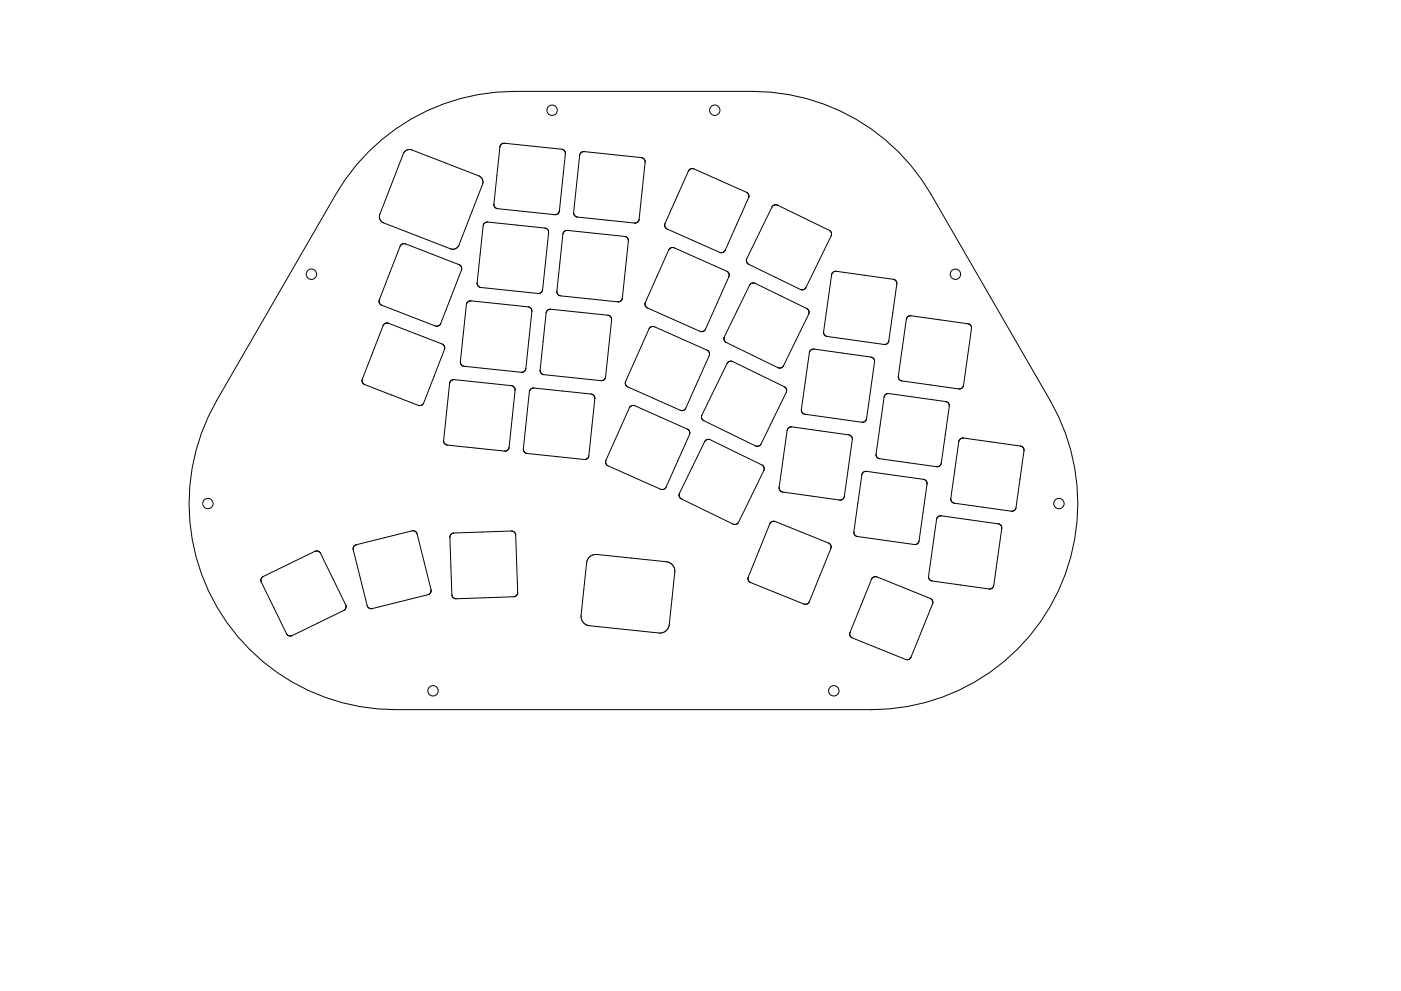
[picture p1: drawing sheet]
<svg xmlns="http://www.w3.org/2000/svg" width="297mm" height="210mm" viewBox="0 0 297 210" stroke-linecap="round" stroke-linejoin="round" font-family="sans-serif">
<g fill="none" stroke="#000" stroke-width=".21">
<path d="M109.1 19.4a43.7 43.7 0 0 0-37.9 21.9l-25.3 43.7M109.1 19.4h50.4a43.7 43.7 0 0 1 37.9 21.8M109.1 19.4h.1M85.8 32.1l.7-.3h.7l14.3 5.5a1.4 1.4 0 0 1 .8 1.8l-5 12.9a1.4 1.4 0 0 1-1.8 .8l-14.2-5.5a1.4 1.4 0 0 1-.8-1.8l5-12.9zM106.3 30.6l.7-.2 12.1 1.3a.9 .9 0 0 1 .8 1l-1.3 12a.9 .9 0 0 1-1 .8l-12.1-1.2a.9 .9 0 0 1-.8-1l1.3-12.1zM123.2 32.4l.7-.2 12.1 1.2a.9 .9 0 0 1 .8 1l-1.3 12.1a.9 .9 0 0 1-1 .8l-12.1-1.2a.9 .9 0 0 1-.8-1l1.3-12.1zM146.1 36.1a.9 .9 0 0 1 1-.3l11.1 5a.9 .9 0 0 1 .5 1.2l-4.9 11.1a.9 .9 0 0 1-1.2 .4l-11.1-4.9a.9 .9 0 0 1-.5-1.2zM85 52l.4-.3h.5l11.4 4.4a.9 .9 0 0 1 .5 1.2l-4.4 11.3a.9 .9 0 0 1-1.1 .6l-11.4-4.4a.9 .9 0 0 1-.5-1.2zM102.7 47.4l.7-.3 12.1 1.3a.9 .9 0 0 1 .8 1l-1.3 12.1a.9 .9 0 0 1-.9 .8l-12.1-1.3a.9 .9 0 0 1-.8-1l1.2-12.1zM119.6 49.1l.7-.2 12.1 1.3a.9 .9 0 0 1 .8 .9l-1.2 12.1a.9 .9 0 0 1-1 .8l-12.1-1.2a.9 .9 0 0 1-.8-1l1.2-12.1zM141.9 52.8a.9 .9 0 0 1 1.1-.2l11.1 4.9a.9 .9 0 0 1 .4 1.2l-4.9 11.1a.9 .9 0 0 1-1.2 .5l-11.1-5a.9 .9 0 0 1-.5-1.1zM163.8 43.7a.9 .9 0 0 1 1.1-.2l10.9 5.4a.9 .9 0 0 1 .4 1.2l-5.3 10.9a.9 .9 0 0 1-1.2 .4l-11-5.3a.9 .9 0 0 1-.4-1.2z"/>
<path d="M176.6 57.8l.7-.2 12.1 1.7a.9 .9 0 0 1 .7 1l-1.7 12a.9 .9 0 0 1-1 .8l-12-1.7a.9 .9 0 0 1-.8-1l1.7-12.1zM197.4 41.2v.1M197.4 41.3l25.3 43.7a43.7 43.7 0 0 1-37.9 65.6M81.4 68.8l.4-.2h.5l11.4 4.4a.9 .9 0 0 1 .5 1.1l-4.4 11.4a.9 .9 0 0 1-1.1 .5l-11.4-4.4a.9 .9 0 0 1-.5-1.2zM99.2 64.1l.7-.3 12.1 1.3a.9 .9 0 0 1 .8 1l-1.3 12.1a.9 .9 0 0 1-1 .8l-12.1-1.3a.9 .9 0 0 1-.8-1l1.3-12.1zM116.1 65.8l.7-.2 12.1 1.3a.9 .9 0 0 1 .8 1l-1.3 12.1a.9 .9 0 0 1-1 .8l-12.1-1.3a.9 .9 0 0 1-.8-1l1.3-12.1zM137.8 69.6a.9 .9 0 0 1 1-.3l11.1 5a.9 .9 0 0 1 .5 1.2l-5 11.1a.9 .9 0 0 1-1.2 .4l-11.1-4.9a.9 .9 0 0 1-.4-1.2zM154.3 76.9a.9 .9 0 0 1 1.1-.2l10.9 5.3a.9 .9 0 0 1 .4 1.2l-5.3 11a.9 .9 0 0 1-1.2 .4l-11-5.3a.9 .9 0 0 1-.4-1.2zM159.1 60.3a.9 .9 0 0 1 1-.2l10.9 5.4a.9 .9 0 0 1 .5 1.2l-5.4 10.9a.9 .9 0 0 1-1.2 .4l-10.9-5.3a.9 .9 0 0 1-.4-1.2zM171.8 74.3l.8-.2 12.1 1.7a.9 .9 0 0 1 .7 1l-1.7 12a.9 .9 0 0 1-1 .8l-12-1.7a.9 .9 0 0 1-.8-1l1.7-12.1zM192.4 67.3l.8-.3 12 1.7a.9 .9 0 0 1 .8 1l-1.7 12a.9 .9 0 0 1-1 .8l-12.1-1.7a.9 .9 0 0 1-.7-1l1.7-12zM45.9 85a43.7 43.7 0 0 0 37.9 65.6h101"/>
<path d="M45.9 85h.1M95.6 80.8l.7-.2 12.1 1.2a.9 .9 0 0 1 .8 1l-1.3 12.1a.9 .9 0 0 1-1 .8l-12-1.3a.9 .9 0 0 1-.8-1l1.2-12zM112.5 82.6l.7-.3 12.1 1.3a.9 .9 0 0 1 .8 1l-1.3 12.1a.9 .9 0 0 1-.9 .8l-12.1-1.3a.9 .9 0 0 1-.8-1l1.2-12.1zM133.6 86.3l.5-.3 .5 .1 11.1 4.9a.9 .9 0 0 1 .5 1.2l-5 11.1a.9 .9 0 0 1-1.2 .5l-11.1-5a.9 .9 0 0 1-.4-1.1zM149.6 93.5a.9 .9 0 0 1 1-.2l10.9 5.3a.9 .9 0 0 1 .4 1.2l-5.3 11a.9 .9 0 0 1-1.2 .4l-10.9-5.3a.9 .9 0 0 1-.4-1.2zM167.1 90.8l.8-.2 12 1.7a.9 .9 0 0 1 .8 1l-1.7 12a.9 .9 0 0 1-1 .8l-12-1.7a.9 .9 0 0 1-.8-1l1.7-12.1zM187.7 83.8l.8-.3 12 1.7a.9 .9 0 0 1 .8 1l-1.7 12.1a.9 .9 0 0 1-1 .7l-12.1-1.7a.9 .9 0 0 1-.8-1l1.7-12zM203.5 93.2l.8-.3 12 1.7a.9 .9 0 0 1 .8 1l-1.7 12.1a.9 .9 0 0 1-1 .8l-12-1.7a.9 .9 0 0 1-.8-1.1l1.7-12zM75.1 115.8l.5-.2 11.8-3a.9 .9 0 0 1 1 .7l3 11.8a.9 .9 0 0 1-.7 1.1l-11.8 2.9a.9 .9 0 0 1-1.1-.6l-2.9-11.8v-.5zM95.6 113.4l.7-.3 12.1-.4a.9 .9 0 0 1 .9 .8l.5 12.2a.9 .9 0 0 1-.9 .9l-12.2 .4a.9 .9 0 0 1-.9-.8l-.4-12.2zM125 118.2l.8-.5 .8-.1 14.7 1.6a2 2 0 0 1 1.8 2.2l-1.2 11.1a2 2 0 0 1-2.2 1.8l-14.7-1.5a2 2 0 0 1-1.8-2.2l1.2-11.2 .1-.6zM163.4 110.9l.4-.3h.5l11.4 4.6a.9 .9 0 0 1 .5 1.2l-4.6 11.3a.9 .9 0 0 1-1.2 .5l-11.2-4.6a.9 .9 0 0 1-.5-1.2z"/>
<path d="M183 100.3l.7-.3 12.1 1.7a.9 .9 0 0 1 .7 1l-1.6 12.1a.9 .9 0 0 1-1.1 .7l-12-1.7a.9 .9 0 0 1-.8-1l1.7-12zM198.8 109.7l.8-.3 12 1.7a.9 .9 0 0 1 .8 1.1l-1.7 12a.9 .9 0 0 1-1 .8l-12.1-1.7a.9 .9 0 0 1-.7-1l1.7-12.1zM55.6 122.5l11.2-5.5a.9 .9 0 0 1 1.2 .4l5.3 10.9a.9 .9 0 0 1-.4 1.2l-11 5.4a.9 .9 0 0 1-1.2-.5l-5.3-10.9a.9 .9 0 0 1 .2-1zM185 122.6l.4-.2h.5l11.3 4.6a.9 .9 0 0 1 .5 1.1l-4.5 11.3a.9 .9 0 0 1-1.2 .5l-11.3-4.6a.9 .9 0 0 1-.5-1.1zM184.8 150.6h.1"/>
<circle cx="117.1" cy="23.4" r="1.1"/>
<circle cx="151.5" cy="23.4" r="1.1"/>
<circle cx="66" cy="58.2" r="1.1"/>
<circle cx="202.6" cy="58.2" r="1.1"/>
<circle cx="44.1" cy="106.8" r="1.1"/>
<circle cx="224.5" cy="106.8" r="1.1"/>
<circle cx="91.8" cy="146.6" r="1.1"/>
<circle cx="176.8" cy="146.6" r="1.1"/>
</g>
</svg>
